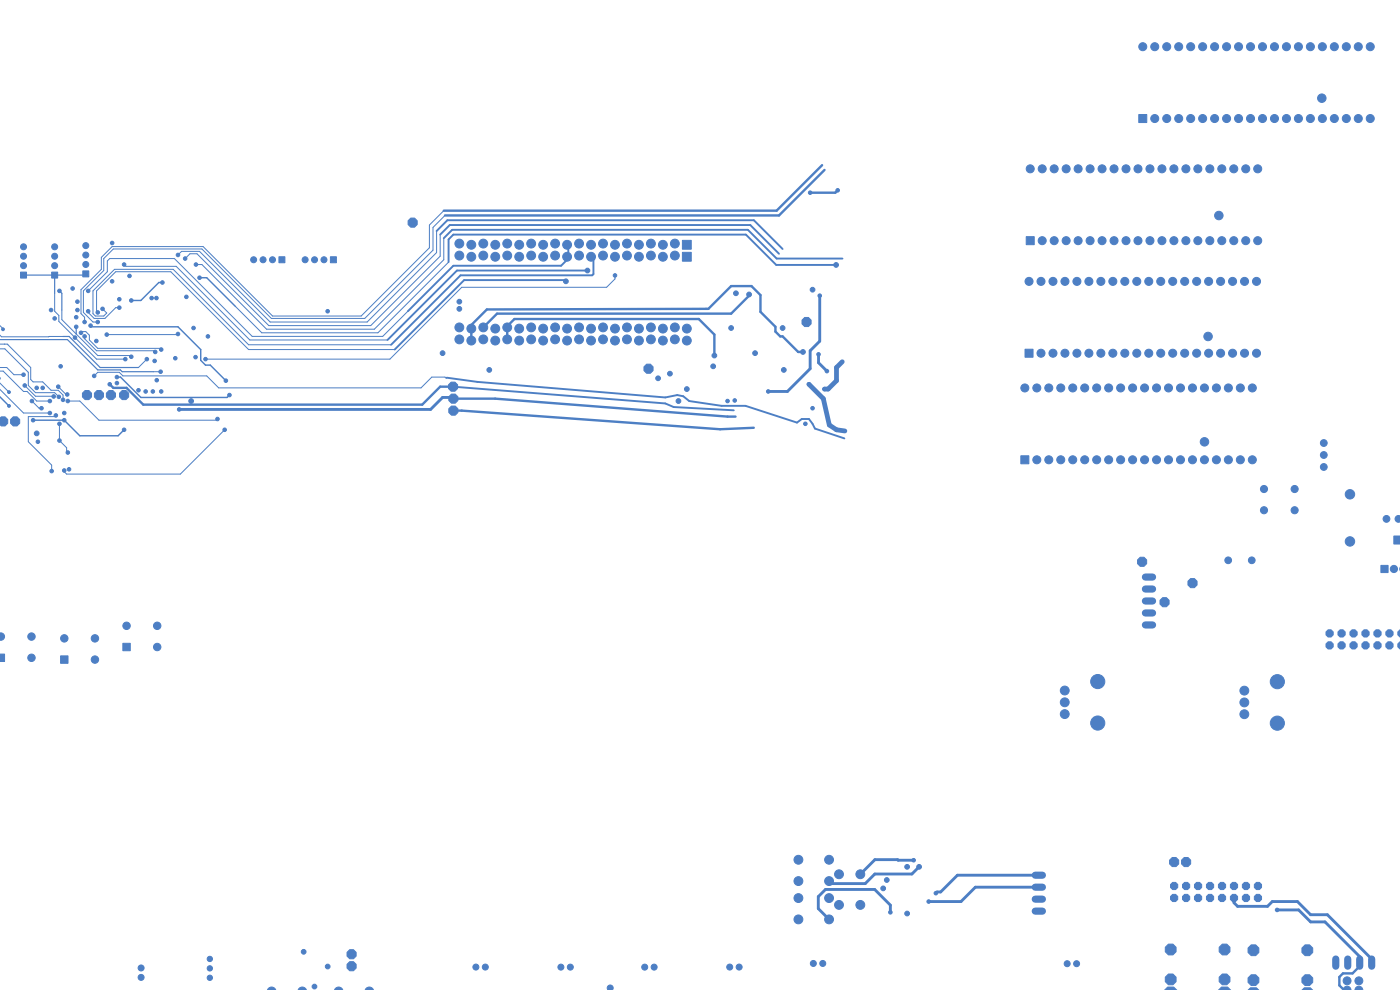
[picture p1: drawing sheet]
<svg xmlns="http://www.w3.org/2000/svg" width="297mm" height="210mm" viewBox="0 0 297 210" stroke-linecap="round" stroke-linejoin="round" font-family="sans-serif">
<g fill="#4d7fc4" stroke="#4d7fc4" stroke-width=".21">
<path d="M17.6 57.5h1.2v1.2h-1.2z"/>
<path d="M26.1 136.5h1.5v1.5h-1.5z"/>
<path d="M297 133.6l.1 1.5-.6-.4v-.6z"/>
<path d="M297 136.1l.1 1.6-.6-.5v-.6z"/>
<path d="M129 209.1a.59 .59 0 0 1 .9 .1 .59 .59 0 0 1-.2 .9h-.2a.52 .52 0 0 1-.7-.3 .52 .52 0 0 1 .2-.7z"/>
<path d="M258.2 210.1l.9-.7h1.3l.9 .7z"/>
<path d="M246.8 210.1l.9-.7h1.3l.9 .7z"/>
<path d="M293 119.9h1.5v1.6h-1.5z"/>
<path d="M297.1 119.9v1.6z"/>
<path d="M-.1 138.7h1.1v1.6h-1.1z"/>
<path d="M-.1 134.3a.77 .77 0 0 1 1.1 .7 .77 .77 0 0 1-1.1 .8z"/>
<path d="M59.2 54.5h1.2v1.2h-1.2z"/>
<path d="M217.5 74.1h1.7v1.7h-1.7z"/>
<path d="M241.6 24.3h1.7v1.7h-1.7z"/>
<path d="M295.7 113.7h1.4v1.7h-1.4z"/>
<path d="M285.2 209.4a.79 .79 0 0 1 .9-.1 .79 .79 0 0 1 .4 .8l-1.6-.1z"/>
<path d="M287.7 209.4a.79 .79 0 0 1 .9-.1 .79 .79 0 0 1 .4 .8l-1.6-.1z"/>
<path d="M144.8 53.5h1.8v1.9h-1.8z"/>
<path d="M144.8 51h1.8v1.9h-1.8z"/>
<path d="M217.7 50.2h1.7v1.7h-1.7z"/>
<path d="M4.4 57.7h1.2v1.3h-1.2z"/>
<path d="M11 57.7h1.2v1.3h-1.2z"/>
<path d="M275.8 210.1l.9-.6h1.3l.9 .6z"/>
<path d="M264.4 210.1l.9-.6h1.2l.9 .6z"/>
<path d="M70.1 54.5h1.3v1.2h-1.3z"/>
<path d="M216.6 96.7h1.7v1.7h-1.7z"/>
<path d="M12.9 139.1h1.5v1.6h-1.5z"/>
<path d="M.3 88.4h.8l.5 .6v.8l-.5 .6h-.8l-.4-.6v-.8z"/>
<path d="M296.2 109.6a.57 .57 0 0 1 .9 0v.5a.58 .58 0 0 1-.6 .7 .58 .58 0 0 1-.5-.7z"/>
<path d="M77.7 209.7a.98 .98 0 0 1 1.6 .4h-1.9z"/>
<path d="M71.2 209.7a.98 .98 0 0 1 1.6 .4h-1.9z"/>
<path d="M63.5 209.7a.98 .98 0 0 1 1.6 .4h-1.9z"/>
<path d="M57 209.7a.98 .98 0 0 1 1.6 .4h-1.9z"/>
<path d="M-.1 80v.6z"/>
<circle cx="18.5" cy="83.8" r="1.04"/>
<circle cx="18.2" cy="56.1" r=".63"/>
<circle cx="18.2" cy="54.1" r=".63"/>
<circle cx="18.2" cy="52.1" r=".63"/>
<circle cx="33.3" cy="137.3" r=".79"/>
<circle cx="26.8" cy="132.8" r=".79"/>
<circle cx="33.3" cy="132.8" r=".79"/>
<circle cx="74.6" cy="202.4" r="1.04"/>
<circle cx="96.2" cy="84.6" r="1.04"/>
<circle cx="21" cy="83.8" r="1.04"/>
<circle cx="294.8" cy="134.4" r=".82"/>
<circle cx="294.8" cy="136.9" r=".82"/>
<circle cx="292.2" cy="134.4" r=".82"/>
<circle cx="292.2" cy="136.9" r=".82"/>
<circle cx="289.7" cy="134.4" r=".82"/>
<circle cx="289.7" cy="136.9" r=".82"/>
<circle cx="287.1" cy="134.4" r=".82"/>
<circle cx="287.1" cy="136.9" r=".82"/>
<circle cx="284.6" cy="134.4" r=".82"/>
<circle cx="284.6" cy="136.9" r=".82"/>
<circle cx="282.1" cy="134.4" r=".82"/>
<circle cx="282.1" cy="136.9" r=".82"/>
<circle cx="249.1" cy="190.5" r=".82"/>
<circle cx="249.1" cy="187.9" r=".82"/>
<circle cx="251.6" cy="190.5" r=".82"/>
<circle cx="251.6" cy="187.9" r=".82"/>
<circle cx="254.2" cy="190.5" r=".82"/>
<circle cx="254.2" cy="187.9" r=".82"/>
<circle cx="256.7" cy="190.5" r=".82"/>
<circle cx="256.7" cy="187.9" r=".82"/>
<circle cx="259.2" cy="190.5" r=".82"/>
<circle cx="259.2" cy="187.9" r=".82"/>
<circle cx="261.8" cy="190.5" r=".82"/>
<circle cx="261.8" cy="187.9" r=".82"/>
<circle cx="264.3" cy="190.5" r=".82"/>
<circle cx="264.3" cy="187.9" r=".82"/>
<circle cx="266.9" cy="190.5" r=".82"/>
<circle cx="266.9" cy="187.9" r=".82"/>
<circle cx="96.1" cy="82" r="1.04"/>
<circle cx="251.6" cy="182.9" r="1.04"/>
<circle cx="259.8" cy="207.8" r="1.24"/>
<circle cx="248.4" cy="207.8" r="1.24"/>
<circle cx="259.8" cy="201.4" r="1.24"/>
<circle cx="248.4" cy="201.4" r="1.24"/>
<circle cx="295.7" cy="120.7" r=".76"/>
<circle cx="6.7" cy="139.5" r=".79"/>
<circle cx="6.7" cy="135" r=".79"/>
<circle cx="57.8" cy="55.1" r=".63"/>
<circle cx="55.8" cy="55.1" r=".63"/>
<circle cx="53.8" cy="55.1" r=".63"/>
<circle cx="96.2" cy="87.1" r="1.04"/>
<circle cx="256.3" cy="71.4" r=".9"/>
<circle cx="220.8" cy="74.9" r=".85"/>
<circle cx="223.4" cy="74.9" r=".85"/>
<circle cx="225.9" cy="74.9" r=".85"/>
<circle cx="228.5" cy="74.9" r=".85"/>
<circle cx="231" cy="74.9" r=".85"/>
<circle cx="233.5" cy="74.9" r=".85"/>
<circle cx="236.1" cy="74.9" r=".85"/>
<circle cx="238.6" cy="74.9" r=".85"/>
<circle cx="241.2" cy="74.9" r=".85"/>
<circle cx="243.7" cy="74.9" r=".85"/>
<circle cx="246.2" cy="74.9" r=".85"/>
<circle cx="248.8" cy="74.9" r=".85"/>
<circle cx="251.3" cy="74.9" r=".85"/>
<circle cx="253.9" cy="74.9" r=".85"/>
<circle cx="256.4" cy="74.9" r=".85"/>
<circle cx="258.9" cy="74.9" r=".85"/>
<circle cx="261.5" cy="74.9" r=".85"/>
<circle cx="264" cy="74.9" r=".85"/>
<circle cx="266.6" cy="74.9" r=".85"/>
<circle cx="266.6" cy="59.7" r=".85"/>
<circle cx="264" cy="59.7" r=".85"/>
<circle cx="261.5" cy="59.7" r=".85"/>
<circle cx="258.9" cy="59.7" r=".85"/>
<circle cx="256.4" cy="59.7" r=".85"/>
<circle cx="253.9" cy="59.7" r=".85"/>
<circle cx="251.3" cy="59.7" r=".85"/>
<circle cx="248.8" cy="59.7" r=".85"/>
<circle cx="246.2" cy="59.7" r=".85"/>
<circle cx="243.7" cy="59.7" r=".85"/>
<circle cx="241.2" cy="59.7" r=".85"/>
<circle cx="238.6" cy="59.7" r=".85"/>
<circle cx="236.1" cy="59.7" r=".85"/>
<circle cx="233.5" cy="59.7" r=".85"/>
<circle cx="231" cy="59.7" r=".85"/>
<circle cx="228.5" cy="59.7" r=".85"/>
<circle cx="225.9" cy="59.7" r=".85"/>
<circle cx="223.4" cy="59.7" r=".85"/>
<circle cx="220.8" cy="59.7" r=".85"/>
<circle cx="218.3" cy="59.7" r=".85"/>
<circle cx="286.4" cy="114.9" r="1"/>
<circle cx="286.4" cy="104.9" r="1"/>
<circle cx="74.6" cy="205" r="1.04"/>
<circle cx="245" cy="25.1" r=".85"/>
<circle cx="247.5" cy="25.1" r=".85"/>
<circle cx="250.1" cy="25.1" r=".85"/>
<circle cx="252.6" cy="25.1" r=".85"/>
<circle cx="255.1" cy="25.1" r=".85"/>
<circle cx="257.7" cy="25.1" r=".85"/>
<circle cx="260.2" cy="25.1" r=".85"/>
<circle cx="262.8" cy="25.1" r=".85"/>
<circle cx="265.3" cy="25.1" r=".85"/>
<circle cx="267.8" cy="25.1" r=".85"/>
<circle cx="270.4" cy="25.1" r=".85"/>
<circle cx="272.9" cy="25.1" r=".85"/>
<circle cx="275.5" cy="25.1" r=".85"/>
<circle cx="278" cy="25.1" r=".85"/>
<circle cx="280.5" cy="25.1" r=".85"/>
<circle cx="283.1" cy="25.1" r=".85"/>
<circle cx="285.6" cy="25.1" r=".85"/>
<circle cx="288.2" cy="25.1" r=".85"/>
<circle cx="290.7" cy="25.1" r=".85"/>
<circle cx="290.7" cy="9.9" r=".85"/>
<circle cx="288.2" cy="9.9" r=".85"/>
<circle cx="285.6" cy="9.9" r=".85"/>
<circle cx="283.1" cy="9.9" r=".85"/>
<circle cx="280.5" cy="9.9" r=".85"/>
<circle cx="278" cy="9.9" r=".85"/>
<circle cx="275.5" cy="9.9" r=".85"/>
<circle cx="272.9" cy="9.9" r=".85"/>
<circle cx="270.4" cy="9.9" r=".85"/>
<circle cx="267.8" cy="9.9" r=".85"/>
<circle cx="265.3" cy="9.9" r=".85"/>
<circle cx="262.8" cy="9.9" r=".85"/>
<circle cx="260.2" cy="9.9" r=".85"/>
<circle cx="257.7" cy="9.9" r=".85"/>
<circle cx="255.1" cy="9.9" r=".85"/>
<circle cx="252.6" cy="9.9" r=".85"/>
<circle cx="250.1" cy="9.9" r=".85"/>
<circle cx="247.5" cy="9.9" r=".85"/>
<circle cx="245" cy="9.9" r=".85"/>
<circle cx="242.4" cy="9.9" r=".85"/>
<circle cx="268.1" cy="103.7" r=".75"/>
<circle cx="274.6" cy="103.7" r=".75"/>
<circle cx="268.1" cy="108.2" r=".75"/>
<circle cx="274.6" cy="108.2" r=".75"/>
<circle cx="285.8" cy="208.1" r=".84"/>
<circle cx="288.3" cy="208.1" r=".84"/>
<circle cx="143.2" cy="54.2" r=".94"/>
<circle cx="140.6" cy="54.5" r=".94"/>
<circle cx="138.1" cy="54.2" r=".94"/>
<circle cx="135.5" cy="54.5" r=".94"/>
<circle cx="133" cy="54.2" r=".94"/>
<circle cx="130.5" cy="54.5" r=".94"/>
<circle cx="127.9" cy="54.2" r=".94"/>
<circle cx="125.4" cy="54.5" r=".94"/>
<circle cx="122.8" cy="54.2" r=".94"/>
<circle cx="120.3" cy="54.5" r=".94"/>
<circle cx="117.8" cy="54.2" r=".94"/>
<circle cx="115.2" cy="54.5" r=".94"/>
<circle cx="112.7" cy="54.2" r=".94"/>
<circle cx="110.1" cy="54.5" r=".94"/>
<circle cx="107.6" cy="54.2" r=".94"/>
<circle cx="105.1" cy="54.5" r=".94"/>
<circle cx="102.5" cy="54.2" r=".94"/>
<circle cx="100" cy="54.5" r=".94"/>
<circle cx="97.4" cy="54.2" r=".94"/>
<circle cx="97.4" cy="69.5" r=".94"/>
<circle cx="100" cy="69.7" r=".94"/>
<circle cx="102.5" cy="69.5" r=".94"/>
<circle cx="105.1" cy="69.7" r=".94"/>
<circle cx="107.6" cy="69.5" r=".94"/>
<circle cx="110.1" cy="69.7" r=".94"/>
<circle cx="112.7" cy="69.5" r=".94"/>
<circle cx="115.2" cy="69.7" r=".94"/>
<circle cx="117.8" cy="69.5" r=".94"/>
<circle cx="120.3" cy="69.7" r=".94"/>
<circle cx="122.8" cy="69.5" r=".94"/>
<circle cx="125.4" cy="69.7" r=".94"/>
<circle cx="127.9" cy="69.5" r=".94"/>
<circle cx="130.5" cy="69.7" r=".94"/>
<circle cx="133" cy="69.5" r=".94"/>
<circle cx="135.5" cy="69.7" r=".94"/>
<circle cx="138.1" cy="69.5" r=".94"/>
<circle cx="140.6" cy="69.7" r=".94"/>
<circle cx="143.2" cy="69.5" r=".94"/>
<circle cx="145.7" cy="69.7" r=".94"/>
<circle cx="143.2" cy="51.7" r=".94"/>
<circle cx="140.6" cy="51.9" r=".94"/>
<circle cx="138.1" cy="51.7" r=".94"/>
<circle cx="135.5" cy="51.9" r=".94"/>
<circle cx="133" cy="51.7" r=".94"/>
<circle cx="130.5" cy="51.9" r=".94"/>
<circle cx="127.9" cy="51.7" r=".94"/>
<circle cx="125.4" cy="51.9" r=".94"/>
<circle cx="122.8" cy="51.7" r=".94"/>
<circle cx="120.3" cy="51.9" r=".94"/>
<circle cx="117.8" cy="51.7" r=".94"/>
<circle cx="115.2" cy="51.9" r=".94"/>
<circle cx="112.7" cy="51.7" r=".94"/>
<circle cx="110.1" cy="51.9" r=".94"/>
<circle cx="107.6" cy="51.7" r=".94"/>
<circle cx="105.1" cy="51.9" r=".94"/>
<circle cx="102.5" cy="51.7" r=".94"/>
<circle cx="100" cy="51.9" r=".94"/>
<circle cx="97.4" cy="51.7" r=".94"/>
<circle cx="97.4" cy="72" r=".94"/>
<circle cx="100" cy="72.2" r=".94"/>
<circle cx="102.5" cy="72" r=".94"/>
<circle cx="105.1" cy="72.2" r=".94"/>
<circle cx="107.6" cy="72" r=".94"/>
<circle cx="110.1" cy="72.2" r=".94"/>
<circle cx="112.7" cy="72" r=".94"/>
<circle cx="115.2" cy="72.2" r=".94"/>
<circle cx="117.8" cy="72" r=".94"/>
<circle cx="120.3" cy="72.2" r=".94"/>
<circle cx="122.8" cy="72" r=".94"/>
<circle cx="125.4" cy="72.2" r=".94"/>
<circle cx="127.9" cy="72" r=".94"/>
<circle cx="130.5" cy="72.2" r=".94"/>
<circle cx="133" cy="72" r=".94"/>
<circle cx="135.5" cy="72.2" r=".94"/>
<circle cx="138.1" cy="72" r=".94"/>
<circle cx="140.6" cy="72.2" r=".94"/>
<circle cx="143.2" cy="72" r=".94"/>
<circle cx="145.7" cy="72.2" r=".94"/>
<circle cx="221.1" cy="51.1" r=".85"/>
<circle cx="223.6" cy="51.1" r=".85"/>
<circle cx="226.2" cy="51.1" r=".85"/>
<circle cx="228.7" cy="51.1" r=".85"/>
<circle cx="231.3" cy="51.1" r=".85"/>
<circle cx="233.8" cy="51.1" r=".85"/>
<circle cx="236.3" cy="51.1" r=".85"/>
<circle cx="238.9" cy="51.1" r=".85"/>
<circle cx="241.4" cy="51.1" r=".85"/>
<circle cx="244" cy="51.1" r=".85"/>
<circle cx="246.5" cy="51.1" r=".85"/>
<circle cx="249" cy="51.1" r=".85"/>
<circle cx="251.6" cy="51.1" r=".85"/>
<circle cx="254.1" cy="51.1" r=".85"/>
<circle cx="256.7" cy="51.1" r=".85"/>
<circle cx="259.2" cy="51.1" r=".85"/>
<circle cx="261.7" cy="51.1" r=".85"/>
<circle cx="264.3" cy="51.1" r=".85"/>
<circle cx="266.8" cy="51.1" r=".85"/>
<circle cx="266.8" cy="35.8" r=".85"/>
<circle cx="264.3" cy="35.8" r=".85"/>
<circle cx="261.7" cy="35.8" r=".85"/>
<circle cx="259.2" cy="35.8" r=".85"/>
<circle cx="256.7" cy="35.8" r=".85"/>
<circle cx="254.1" cy="35.8" r=".85"/>
<circle cx="251.6" cy="35.8" r=".85"/>
<circle cx="249" cy="35.8" r=".85"/>
<circle cx="246.5" cy="35.8" r=".85"/>
<circle cx="244" cy="35.8" r=".85"/>
<circle cx="241.4" cy="35.8" r=".85"/>
<circle cx="238.9" cy="35.8" r=".85"/>
<circle cx="236.3" cy="35.8" r=".85"/>
<circle cx="233.8" cy="35.8" r=".85"/>
<circle cx="231.3" cy="35.8" r=".85"/>
<circle cx="228.7" cy="35.8" r=".85"/>
<circle cx="226.2" cy="35.8" r=".85"/>
<circle cx="223.6" cy="35.8" r=".85"/>
<circle cx="221.1" cy="35.8" r=".85"/>
<circle cx="218.6" cy="35.8" r=".85"/>
<circle cx="137.6" cy="78.2" r="1.04"/>
<circle cx="280.4" cy="20.8" r=".9"/>
<circle cx="253" cy="123.7" r="1.04"/>
<circle cx="242.3" cy="119.2" r="1.04"/>
<circle cx="3.2" cy="89.4" r="1.04"/>
<circle cx="255.5" cy="93.7" r=".9"/>
<circle cx="5" cy="56.4" r=".63"/>
<circle cx="5" cy="54.4" r=".63"/>
<circle cx="5" cy="52.4" r=".63"/>
<circle cx="23.5" cy="83.8" r="1.04"/>
<circle cx="11.6" cy="56.4" r=".63"/>
<circle cx="11.6" cy="54.4" r=".63"/>
<circle cx="11.6" cy="52.4" r=".63"/>
<circle cx="277.3" cy="207.9" r="1.24"/>
<circle cx="265.9" cy="207.9" r="1.24"/>
<circle cx="277.3" cy="201.6" r="1.24"/>
<circle cx="265.9" cy="201.6" r="1.24"/>
<circle cx="249.1" cy="182.9" r="1.04"/>
<circle cx="87.5" cy="47.2" r="1.04"/>
<circle cx="247.1" cy="127.7" r="1.04"/>
<circle cx="26.3" cy="83.8" r="1.04"/>
<circle cx="68.7" cy="55.1" r=".63"/>
<circle cx="66.7" cy="55.1" r=".63"/>
<circle cx="64.7" cy="55.1" r=".63"/>
<circle cx="265.6" cy="118.9" r=".71"/>
<circle cx="260.6" cy="118.9" r=".71"/>
<circle cx="220" cy="97.5" r=".85"/>
<circle cx="222.5" cy="97.5" r=".85"/>
<circle cx="225" cy="97.5" r=".85"/>
<circle cx="227.6" cy="97.5" r=".85"/>
<circle cx="230.1" cy="97.5" r=".85"/>
<circle cx="232.7" cy="97.5" r=".85"/>
<circle cx="235.2" cy="97.5" r=".85"/>
<circle cx="237.7" cy="97.5" r=".85"/>
<circle cx="240.3" cy="97.5" r=".85"/>
<circle cx="242.8" cy="97.5" r=".85"/>
<circle cx="245.4" cy="97.5" r=".85"/>
<circle cx="247.9" cy="97.5" r=".85"/>
<circle cx="250.4" cy="97.5" r=".85"/>
<circle cx="253" cy="97.5" r=".85"/>
<circle cx="255.5" cy="97.5" r=".85"/>
<circle cx="258.1" cy="97.5" r=".85"/>
<circle cx="260.6" cy="97.5" r=".85"/>
<circle cx="263.1" cy="97.5" r=".85"/>
<circle cx="265.7" cy="97.5" r=".85"/>
<circle cx="265.7" cy="82.3" r=".85"/>
<circle cx="263.1" cy="82.3" r=".85"/>
<circle cx="260.6" cy="82.3" r=".85"/>
<circle cx="258.1" cy="82.3" r=".85"/>
<circle cx="255.5" cy="82.3" r=".85"/>
<circle cx="253" cy="82.3" r=".85"/>
<circle cx="250.4" cy="82.3" r=".85"/>
<circle cx="247.9" cy="82.3" r=".85"/>
<circle cx="245.4" cy="82.3" r=".85"/>
<circle cx="242.8" cy="82.3" r=".85"/>
<circle cx="240.3" cy="82.3" r=".85"/>
<circle cx="237.7" cy="82.3" r=".85"/>
<circle cx="235.2" cy="82.3" r=".85"/>
<circle cx="232.7" cy="82.3" r=".85"/>
<circle cx="230.1" cy="82.3" r=".85"/>
<circle cx="227.6" cy="82.3" r=".85"/>
<circle cx="225" cy="82.3" r=".85"/>
<circle cx="222.5" cy="82.3" r=".85"/>
<circle cx="220" cy="82.3" r=".85"/>
<circle cx="217.4" cy="82.3" r=".85"/>
<circle cx="280.8" cy="94" r=".72"/>
<circle cx="280.8" cy="96.5" r=".72"/>
<circle cx="280.8" cy="99.1" r=".72"/>
<circle cx="29.9" cy="205.3" r=".63"/>
<circle cx="29.9" cy="207.3" r=".63"/>
<circle cx="20.1" cy="139.9" r=".79"/>
<circle cx="13.6" cy="135.4" r=".79"/>
<circle cx="20.1" cy="135.4" r=".79"/>
<circle cx="171.1" cy="68.3" r="1.04"/>
<circle cx="258.6" cy="45.7" r=".9"/>
<circle cx="294.1" cy="110.1" r=".72"/>
<circle cx="136.8" cy="205.2" r=".63"/>
<circle cx="138.8" cy="205.2" r=".63"/>
<circle cx="175.9" cy="182.4" r=".94"/>
<circle cx="169.4" cy="182.4" r=".94"/>
<circle cx="175.9" cy="186.9" r=".94"/>
<circle cx="169.4" cy="186.9" r=".94"/>
<circle cx="226.4" cy="204.4" r=".63"/>
<circle cx="228.4" cy="204.4" r=".63"/>
<circle cx="101" cy="205.1" r=".63"/>
<circle cx="103" cy="205.1" r=".63"/>
<circle cx="154.8" cy="205.1" r=".63"/>
<circle cx="156.8" cy="205.1" r=".63"/>
<circle cx="119" cy="205.2" r=".63"/>
<circle cx="121" cy="205.2" r=".63"/>
<circle cx="44.5" cy="203.4" r=".56"/>
<circle cx="44.5" cy="205.4" r=".56"/>
<circle cx="44.5" cy="207.4" r=".56"/>
<circle cx="178" cy="185.5" r=".94"/>
<circle cx="178" cy="192" r=".94"/>
<circle cx="182.5" cy="185.5" r=".94"/>
<circle cx="182.5" cy="192" r=".94"/>
<circle cx="225.9" cy="151.5" r=".94"/>
<circle cx="225.9" cy="149" r=".94"/>
<circle cx="225.9" cy="146.5" r=".94"/>
<circle cx="232.9" cy="153.4" r="1.5"/>
<circle cx="232.9" cy="144.6" r="1.5"/>
<circle cx="175.9" cy="190.5" r=".94"/>
<circle cx="169.4" cy="190.5" r=".94"/>
<circle cx="175.9" cy="195" r=".94"/>
<circle cx="169.4" cy="195" r=".94"/>
<circle cx="264" cy="151.5" r=".94"/>
<circle cx="264" cy="149" r=".94"/>
<circle cx="264" cy="146.5" r=".94"/>
<circle cx="271" cy="153.4" r="1.5"/>
<circle cx="271" cy="144.6" r="1.5"/>
<circle cx="172.5" cy="204.4" r=".63"/>
<circle cx="174.5" cy="204.4" r=".63"/>
<circle cx="174.9" cy="82.5" r=".38"/>
<circle cx="41.5" cy="75.8" r=".38"/>
<circle cx="12.6" cy="93.5" r=".38"/>
<circle cx="12.6" cy="89.9" r=".38"/>
<circle cx="23.8" cy="51.5" r=".38"/>
<circle cx="12.9" cy="77.7" r=".38"/>
<circle cx="32.2" cy="63.2" r=".38"/>
<circle cx="12.4" cy="82" r=".38"/>
<circle cx="20.4" cy="72.3" r=".38"/>
<circle cx="44.1" cy="71.4" r=".38"/>
<circle cx="23.8" cy="59.7" r=".38"/>
<circle cx="27.5" cy="58.5" r=".38"/>
<circle cx="10.8" cy="65.8" r=".38"/>
<circle cx="14.3" cy="83.7" r=".38"/>
<circle cx="16.4" cy="64" r=".38"/>
<circle cx="32.8" cy="76.6" r=".38"/>
<circle cx="16.2" cy="67.3" r=".38"/>
<circle cx="69.5" cy="66" r=".38"/>
<circle cx="33.2" cy="63.2" r=".38"/>
<circle cx="14.4" cy="96" r=".38"/>
<circle cx="39.5" cy="63" r=".38"/>
<circle cx="11.6" cy="67.5" r=".38"/>
<circle cx="41.1" cy="69.6" r=".38"/>
<circle cx="37.2" cy="76" r=".38"/>
<circle cx="177.7" cy="40.4" r=".38"/>
<circle cx="171.9" cy="40.9" r=".38"/>
<circle cx="16.4" cy="65.8" r=".38"/>
<circle cx="15.4" cy="61.2" r=".38"/>
<circle cx="25.3" cy="63.5" r=".38"/>
<circle cx="38" cy="86.9" r=".38"/>
<circle cx="170.9" cy="89.9" r=".38"/>
<circle cx="8" cy="93.7" r=".38"/>
<circle cx="40.6" cy="85.1" r=".5"/>
<circle cx="139.6" cy="80.2" r=".5"/>
<circle cx="160.2" cy="74.9" r=".5"/>
<circle cx="154.3" cy="85.1" r=".38"/>
<circle cx="93.9" cy="74.9" r=".5"/>
<circle cx="30.9" cy="83" r=".38"/>
<circle cx="142.1" cy="79.3" r=".5"/>
<circle cx="14.6" cy="99.6" r=".38"/>
<circle cx="156.1" cy="62.2" r=".5"/>
<circle cx="103.8" cy="78.5" r=".5"/>
<circle cx="97.4" cy="64" r=".5"/>
<circle cx="172.4" cy="61.5" r=".5"/>
<circle cx="151.3" cy="77.7" r=".5"/>
<circle cx="24.8" cy="81.3" r=".38"/>
<circle cx="32.4" cy="83" r=".38"/>
<circle cx="166.3" cy="78.5" r=".5"/>
<circle cx="13.6" cy="87.6" r=".38"/>
<circle cx="7.8" cy="82.3" r=".38"/>
<circle cx="29.4" cy="82.8" r=".38"/>
<circle cx="155.1" cy="69.6" r=".5"/>
<circle cx="97.4" cy="65.5" r=".5"/>
<circle cx="145.7" cy="82.5" r=".5"/>
<circle cx="34.2" cy="83" r=".38"/>
<circle cx="172.4" cy="86.6" r=".38"/>
<circle cx="155.9" cy="84.9" r=".38"/>
<circle cx="143.9" cy="85.1" r=".5"/>
<circle cx="166" cy="69.6" r=".5"/>
<circle cx="33.3" cy="80.7" r=".38"/>
<circle cx="7.8" cy="91.9" r=".5"/>
<circle cx="9.1" cy="82.3" r=".38"/>
<circle cx="171.6" cy="81.5" r=".38"/>
<circle cx="19.2" cy="69.1" r=".38"/>
<circle cx="47.9" cy="80.8" r=".38"/>
<circle cx="24.8" cy="80" r=".38"/>
<circle cx="48.7" cy="83.8" r=".38"/>
<circle cx="22.6" cy="71" r=".38"/>
<circle cx="37.8" cy="70.8" r=".38"/>
<circle cx="173.6" cy="75.2" r=".38"/>
<circle cx="175.4" cy="78.7" r=".38"/>
<circle cx="173.9" cy="62.7" r=".38"/>
<circle cx="163" cy="83" r=".38"/>
<circle cx="23.3" cy="81.5" r=".38"/>
<circle cx="20" cy="79.7" r=".38"/>
<circle cx="34.2" cy="74.2" r=".38"/>
<circle cx="17.2" cy="70.6" r=".38"/>
<circle cx="31.2" cy="76.2" r=".38"/>
<circle cx="34.1" cy="78.9" r=".38"/>
<circle cx="26.6" cy="76.2" r=".38"/>
<circle cx="15.9" cy="71.6" r=".38"/>
<circle cx="192.4" cy="193.8" r=".5"/>
<circle cx="192.4" cy="183.9" r=".5"/>
<circle cx="47.7" cy="91.2" r=".38"/>
<circle cx="13.6" cy="99.8" r=".38"/>
<circle cx="27.9" cy="75.7" r=".38"/>
<circle cx="12.6" cy="61.7" r=".38"/>
<circle cx="16.2" cy="69.3" r=".38"/>
<circle cx="11" cy="99.9" r=".38"/>
<circle cx="11.8" cy="88.1" r=".38"/>
<circle cx="17.9" cy="68.3" r=".38"/>
<circle cx="43.6" cy="76.2" r=".38"/>
<circle cx="130.5" cy="58.4" r=".38"/>
<circle cx="20.7" cy="66.3" r=".38"/>
<circle cx="120.1" cy="59.7" r=".5"/>
<circle cx="27.9" cy="63.7" r=".38"/>
<circle cx="34.5" cy="59.9" r=".38"/>
<circle cx="18.7" cy="66" r=".38"/>
<circle cx="25.3" cy="65.3" r=".38"/>
<circle cx="46.1" cy="88.9" r=".38"/>
<circle cx="14.4" cy="85.1" r=".38"/>
<circle cx="20.7" cy="68.3" r=".38"/>
<circle cx="32.9" cy="74.7" r=".38"/>
<circle cx="5" cy="79.5" r=".38"/>
<circle cx="17.9" cy="71.4" r=".38"/>
<circle cx="10.6" cy="87.6" r=".38"/>
<circle cx="10.6" cy="85.1" r=".38"/>
<circle cx="11.4" cy="84.1" r=".38"/>
<circle cx="5.2" cy="81.8" r=".38"/>
<circle cx=".6" cy="69.9" r=".3"/>
<circle cx="1.9" cy="83.2" r=".3"/>
<circle cx="13.4" cy="84.8" r=".38"/>
<circle cx="12.5" cy="84.2" r=".38"/>
<circle cx="7" cy="89.1" r=".38"/>
<circle cx="13.6" cy="89.1" r=".38"/>
<circle cx="26.3" cy="91.2" r=".38"/>
<circle cx="1.9" cy="86.1" r=".3"/>
<circle cx="193.8" cy="182.5" r=".38"/>
<circle cx="198.5" cy="189.5" r=".38"/>
<circle cx="195" cy="183.9" r=".5"/>
<circle cx="197" cy="191.2" r=".38"/>
<circle cx="188.9" cy="193.5" r=".38"/>
<circle cx="270.9" cy="193" r=".38"/>
<circle cx="66.7" cy="209.3" r=".5"/>
<circle cx="64.4" cy="201.9" r=".5"/>
<circle cx="69.5" cy="205" r=".5"/>
<circle cx="8.8" cy="86.6" r=".38"/>
<circle cx="6.8" cy="85.1" r=".38"/>
<circle cx="124.6" cy="57.4" r=".5"/>
<circle cx="26.3" cy="56.1" r=".38"/>
<circle cx="21.8" cy="65.5" r=".38"/>
<circle cx="18.7" cy="61.7" r=".38"/>
<circle cx="187.4" cy="188.5" r=".5"/>
<circle cx="188.1" cy="186.7" r=".5"/>
<circle cx="39.3" cy="54.8" r=".38"/>
<circle cx="37.8" cy="54.1" r=".38"/>
<circle cx="41.6" cy="56.1" r=".38"/>
<circle cx="42.3" cy="58.9" r=".38"/>
<circle cx="177.4" cy="56.2" r=".5"/>
<circle cx="170.3" cy="74.7" r=".5"/>
<circle cx="158.9" cy="62.5" r=".5"/>
<circle cx="151.5" cy="75.4" r=".5"/>
</g>
<g fill="none" stroke="#4d7fc4" stroke-width="1.5">
<path d="M243 122.4h1.5M243 125h1.5M243 127.5h1.5M243 130h1.5M243 132.6h1.5M219.6 185.7h1.5M219.6 188.2h1.5M219.6 190.7h1.5M219.6 193.3h1.5M283.4 203.4v1.6M285.9 203.4v1.6M288.5 203.4v1.6"/>
<path d="M291 203.4v1.6"/>
</g>
<path d="M178.7 76.7l-1.2 1.3v2.8l-1.8 1.7h-.8M171.6 81.5l3.1 3.1 1.2 5.6 1.6 1 1.7 .2" fill="none" stroke="#4d7fc4" stroke-width="1"/>
<g fill="none" stroke="#4d7fc4" stroke-width=".21">
<path d="M26.3 56.1l.4 .4h10.7l15.6 15.6h29.2M92.6 49v4.6l-14.7 14.7h-20.6l-15-15h-3.8l-.7 .8M93.4 49.8v4.5l-14.7 14.8h-21.7l-15.2-15.3h-1.5l-1 1M94.1 44.7l-3 3v4.9l-14.5 14.4h-18.8l-14.7-14.7h-19.3l-2.3 2.3v2.5l-4.3 4.4v5l.7 .8v1M94.1 50.5v4.6l-14.7 14.7h-22.8l-13.8-13.7h-1.2M94.4 45.7l-2.5 2.5v4.9l-14.5 14.4h-19.8l-14.8-14.7h-18.8l-2 2v2.6l-4.3 4.3v4.6l2 2h1M95.2 55.6l-15 15h-24.7l-5.6-5.6M130.5 58.4v.8l-1.8 1.7h-30.7l-15.3 15.3h-39.1M-.1 74h1.1l5 5v2.8l1.5 1.5h4.1l.9 .9M-.1 78.7h.8l4.3 4.3h.8l2 2.1h2.8M-.1 78h1.5l1.6 1.5h2M-.1 69l.7 .9"/>
<path d="M-.1 73h1.7l4.9 5v2.5l.5 .5h2.1l1.7 1.8h1.6l1 1v1M0 71.1l.3 .3h13M1 73h.1M11.6 62.2v3.8l.9 .9v1.3l8 8h6.1M13.1 65.8v2l7.6 7.6h6.9l.3 .3M17.2 70.6l.2-.3h.8l.8 .8v1l1.7 1.8h13.2l.3 .3M17.9 71.4v.5l2.6 2.5h12.2l.2 .3M18.7 61.7l4.1-4.1v-2.2l.5-.6h13.7l16.5 16.6h27.7l5.3-5.4M20 79.7l.7-.7h4.6l.8 .7h17.8l2.5 2.6h42.9l2.3-2.3h2.8l.3 .2 .1-.1M20.7 66.3l-.2-.3v-4.3l4-4.1h11.7l16.5 16.6h31M21.8 65.5l.8 .9-.6 .6h-1.8l-.5-.5v-4.8l4.6-4.6h12.4l16 16h30.3M25.3 65.3h-.8l-2.2 2.2h-2.3l-1.3-1.2v-.3"/>
<path d="M31.2 76.2l-1.8 1.8M32.6 78.9h1.2l.1 .1 .2-.1M37.8 70.8l-.2 .2h-15M-.1 88.7l.8 .7M0 81.2l1.9 2M0 82.6l5 5h5.6M5.2 81.8l2.3 2.3h4.1h-.2M6.8 85.1l1.5 1.5h.5M11.8 88.1l-.2 .3h-5.6v5.3l5 5v1.2M12.4 82l1.7 1.8 .2-.1M12.6 89.9v3.6l1.5 1.5v.7l.3 .3M14.4 85.1h2.5l4.1 4h24.9l.2-.2"/>
<path d="M47.7 91.2l-9.4 9.4h-24.2l-.5-.5v-.3"/>
</g>
<path d="M174.4 35l-9.6 9.7h-70.7M174.9 36.1l-9.6 9.6h-70.9M177.7 40.4l-.5 .5h-5.3M100 72.2v-3.3l3.3-3.3 47-.1 4.8-4.8h4.3l1.9 1.9v3.6l3.2 3.1v1l1 1.1h.5l3.3 3.3h1M107.6 72v-2.8l1.5-1.5h39.1l3.3 3.3v4.4M158.9 62.5v.2l-3.8 3.8h-49.7l-2.9 3M23.3 81.5l.7 .8h2.8l3.6 3.5h59.2l3.8-3.8h2.7M96.1 84.3l.3 .3h-.2h8.8l49.3 3.8h1.7M96.2 87.1h1.8l54.8 4 7.1-.4M288.5 204.2v.8l-1.6 1.5h-2l-.8 .7v1.8l1.1 1h.6" fill="none" stroke="#4d7fc4" stroke-width=".51"/>
<path d="M173.6 75.2v1.7l1.8 1.8M173.9 62.7v9.7l-2 2v3.8l-4.9 4.8h-4M96.1 84.3h-2.2l-2.5 2.6h-53.4M188.9 193.5v-1.5l-3.3-3.3h-10.5l-1.5 1.5v2.5l2.3 2.3M193.8 182.5l-8.2-.1-3.1 3.1M195 183.9l-1.5 1.5h-7.9l-2 2h-7.2l-.5-.5M220.4 185.7h-17.3l-3.5 3.5h-.8l-.3 .3M220.4 188.2h-13.5l-3 3h-6.9M261.8 190.5v1l.7 .8h6.4l1-1.1h5.3l2.8 2.8h3.6l9.4 9.4v.8M270.9 193h4.6l2.5 2.6h3.1l7.4 7.3v1.3" fill="none" stroke="#4d7fc4" stroke-width=".61"/>
<path d="M34.5 59.9h-.8l-3.8 3.8h-2M42.3 58.9h1.6l6 6.1M19.2 69.1v.2h18.6l4.8 4.9v2.2l1 1.1h1l3.3 3.3M24.8 80h.8l4.3 4.3h18.3l.5-.5M-.1 84.2l2 1.9M7 89.1h6.6l3.3 3.3h8.2l1.2-1.2" fill="none" stroke="#4d7fc4" stroke-width=".3"/>
<path d="M92.6 49l2.3-2.3h65l6.1 6.1M93.4 49.8l2-2.1h63.8l6.1 6.1M94.1 50.5l1.8-1.7h62.8l6.1 6h13.9M95.2 55.6v-4.8l1-1h62l6.5 6.4h12.7M120.1 59.7l-.3-.3h-21.3l-14.8 14.8M120.3 51.9l.3 .3v2.6l-1.6 1.6h-22.8l-9.7 9.6M120.3 54.5l.3 .2M124.6 57.4h-27.7l-14.7 14.7M125.4 54.5l.5 .5v3.1l-.3 .3h-27.9l-14.7 14.7M94.8 80.1l6.5 .9 39.8 3.3 2.6-.5 1.2 .3 1.3 1 6.9 1h5.1l10.9 3.5 1-.7h1.5l.8 1 .5 1 6.2 2.1M96.1 82l45 3.6 1.8 .7 12.8 .7" fill="none" stroke="#4d7fc4" stroke-width=".41"/>
<path d="M11.6 58.4v3.8M18.2 58.1l-.3 .3h-12.9M-.1 72h14.4l6.4 6.5h4.8l.4 .4h6.7M12.6 61.7l.5 .5v3.6M13.3 71.4h1.4l6.5 6.6h8.2M16.2 69.3v1.5" fill="none" stroke="#4d7fc4" stroke-width=".25"/>
</svg>
